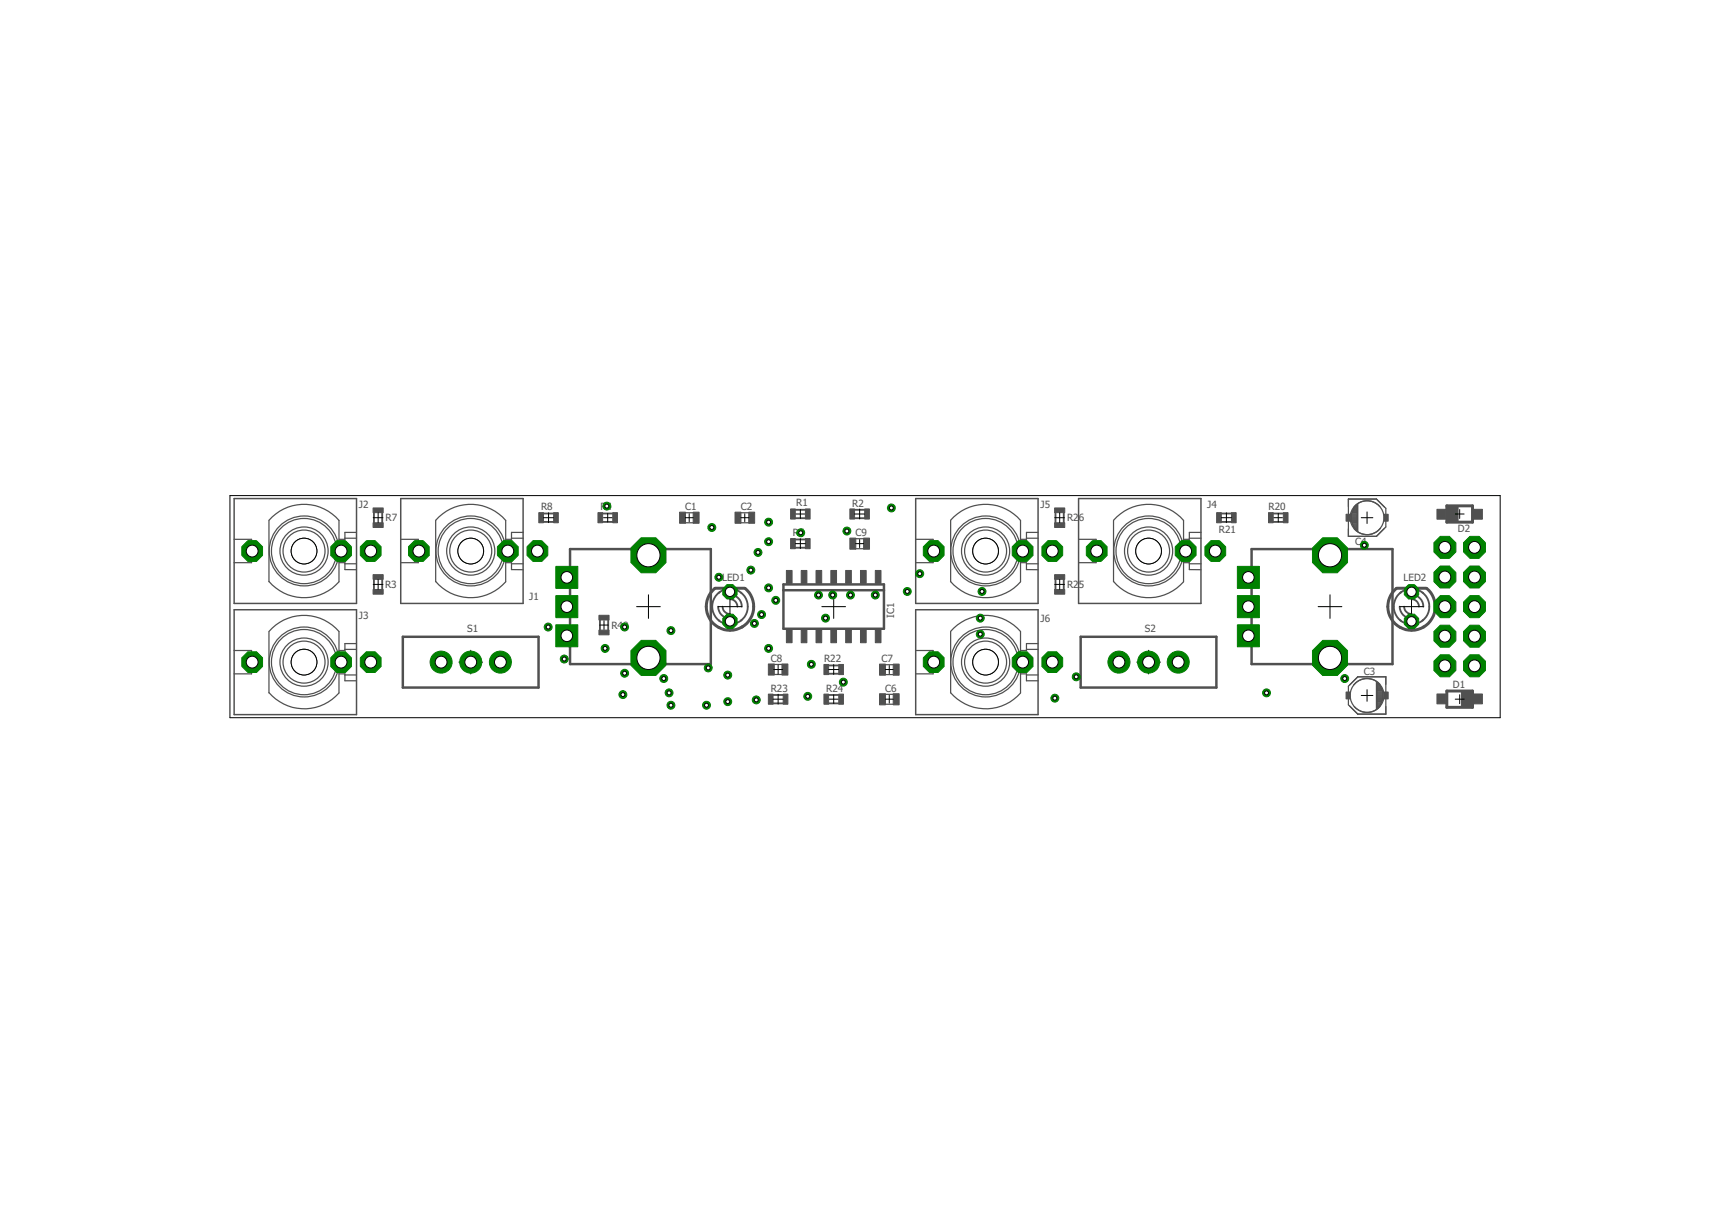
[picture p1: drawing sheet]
<svg xmlns="http://www.w3.org/2000/svg" width="297mm" height="210mm" viewBox="0 0 297 210" stroke-linecap="round" stroke-linejoin="round" font-family="sans-serif">
<defs><g id="words">
<g font-size="1.7" fill="#505050">
<text x="61.5" y="87">J2</text>
<text x="66.1" y="89.3">R7</text>
<text x="92.7" y="87.4">R8</text>
<text x="102.9" y="87.4">R4</text>
<text x="117.4" y="87.4">C1</text>
<text x="127" y="87.4">C2</text>
<text x="136.5" y="86.8">R1</text>
<text x="146.1" y="86.8">R2</text>
<text x="178.3" y="87">J5</text>
<text x="182.9" y="89.3">R2</text>
<text x="184.9" y="89.3">6</text>
<text x="206.9" y="87">J4</text>
<text x="217.4" y="87.4">R20</text>
<text x="135.9" y="91.9">R6</text>
<text x="146.6" y="91.8">C9</text>
<text x="208.9" y="91.2">R21</text>
<text x="232.3" y="93.5">C4</text>
<text x="249.9" y="91.2">D2</text>
<text x="66" y="100.7">R3</text>
<text x="123.8" y="99.6">LED1</text>
<text x="182.9" y="100.8">R2</text>
<text x="184.9" y="100.8">5</text>
<text x="240.6" y="99.6">LED2</text>
<text x="61.5" y="106">J3</text>
<text x="90.7" y="102.8">J1</text>
<text x="104.8" y="107.7">R40</text>
<text x="153.3" y="105.9" transform="rotate(-90 153.3 105.9)">IC1</text>
<text x="178.3" y="106.6">J6</text>
<text x="80.1" y="108.3">S1</text>
<text x="132.1" y="113.5">C8</text>
<text x="141.2" y="113.4">R22</text>
<text x="151.1" y="113.4">C7</text>
<text x="196.3" y="108.3">S2</text>
<text x="132.1" y="118.5">R23</text>
<text x="141.6" y="118.5">R24</text>
<text x="151.7" y="118.5">C6</text>
<text x="233.8" y="115.6">C3</text>
<text x="249" y="118">D1</text>
</g>
</g></defs>
<g fill="none" stroke="#505050" stroke-width=".21">
<path d="M40.1 92.4h3v4h-3M46.1 99.6a7.9 7.9 0 0 0 12 .1M46.1 89.2v10.5M46.1 89.1a7.9 7.9 0 0 1 12 .1v10.5M50.1 94.4h4M52.1 92.4v4M58.1 96.4h1v1.2h2M59.1 92.2h2M59.1 96.6h2M61.1 91.2h-2v1.2h-1M68.7 92.4h3v4h-3M74.7 99.6a7.9 7.9 0 0 0 12 .1"/>
<path d="M74.7 89.2v10.5M74.7 89.1a7.9 7.9 0 0 1 12 .1v10.5M78.7 94.4h4M80.7 92.4v4M86.7 96.4h1v1.2h2M87.7 92.2h2M87.7 96.6h2M89.7 91.2h-2v1.2h-1M117.4 89.6h1.5M117.4 87.9h1.5M127 89.6h1.4M127 87.9h1.4"/>
<path d="M146.6 94h1.5M146.6 92.3h1.5M156.9 92.4h3v4h-3M162.9 99.6a7.9 7.9 0 0 0 12 .1M162.9 89.1a7.9 7.9 0 0 1 12 .1v10.5M162.9 89.2v10.5M166.9 94.4h4M168.9 92.4v4M174.9 96.4h1v1.2h2M175.9 92.2h2M175.9 96.6h2M177.9 91.2h-2v1.2h-1"/>
<path d="M184.9 92.4h3v4h-3M190.9 99.6a7.9 7.9 0 0 0 12 .1M190.9 89.2v10.5M190.9 89.1a7.9 7.9 0 0 1 12 .1v10.5M194.9 94.4h4M196.9 92.4v4M202.9 96.4h1v1.2h1.9M203.9 92.2h2M203.9 96.6h2M205.9 91.2h-2v1.2h-1M231.1 85.5h4.8l1.6 1.6v3.2l-1.6 1.6h-4.8zM231.6 89.2h1"/>
<path d="M231.6 89h1M231.6 88.9h1M231.6 88.7h1M231.6 88.5h1M231.6 88.4h1M231.6 88.2h1M231.6 89.4h1M231.6 88h1M231.7 89.6h.9M231.7 87.8h.9M231.8 89.7h.8M231.8 87.7h.8"/>
<path d="M231.9 89.9h.7M231.9 87.5h.7M231.9 90.1h.7M231.9 87.3h.7M232 90.3h.6M232 87.2h.6M232 87.1l.6-.6v4.4a2.88 2.88 0 0 1-.6-3.8zM232.1 86.8a2.92 2.92 0 0 1 4.4 0M232.1 90.4h.5M232.1 87h.5M232.3 90.6h.3M232.3 86.8h.3"/>
<path d="M232.5 90.8h.1M232.5 86.7h.1M232.7 86.3v4.8M235.9 85.5l1.4 1.4M236.6 90.5a2.92 2.92 0 0 1-4.5 .1M40.1 111.5h3v4h-3M46.1 108.2v10.5M46.1 108.2a7.9 7.9 0 0 1 12 0M50.1 113.5h4M52.1 111.5v4M58.1 108.2v10.5a7.9 7.9 0 0 1-12 0M58.1 115.5h1v1.1h2"/>
<path d="M59.1 111.3h2M59.1 115.7h2M61.1 110.3h-2v1.2h-1M132.7 113.9h1.4M132.7 115.6h1.4M151.7 119h1.4M151.7 115.6h1.4M151.7 113.9h1.4M156.9 111.5h3v4h-3M162.9 108.2a7.9 7.9 0 0 1 12 0M162.9 108.2v10.5M166.9 113.5h4"/>
<path d="M168.9 111.5v4M174.9 108.2v10.5a7.9 7.9 0 0 1-12 0M174.9 115.5h1v1.1h2M175.9 111.3h2M175.9 115.7h2M177.9 110.3h-2v1.2h-1M231.1 117.6l1.6-1.6h4.8v6.4h-4.8l-1.6-1.6zM235.9 116.8v4.8M236 117a2.82 2.82 0 0 1 0 4.4zM236 119.9h1M236 119.7h1M236 119.5h1"/>
<path d="M236 119.4h1M236 119.2h1M236 119h1M236 118.9h1M236 118.7h1M236 118.5h1M236 118.3h.9M236 118.2h.9M236 118h.8M236 117.8h.7M236 117.7h.7M236 117.5h.5"/>
<path d="M236 117.3h.4M236 117.2h.2M236 117h.1M236.5 117.3a2.92 2.92 0 0 0-4.5 .1M151.7 120.7h1.4M231.3 121l1.4 1.4M232.1 121.1a2.92 2.92 0 0 0 4.4 0M236 121.3h.1M236 121.1h.3M236 120.9h.5M236 120.8h.6M236 120.6h.7"/>
<path d="M236 120.4h.8M236 120.2h.8M236 120.1h.9"/>
<circle cx="52.1" cy="94.4" r="5.6"/>
<circle cx="52.1" cy="94.4" r="4.1"/>
<circle cx="52.1" cy="94.4" r="3.6"/>
<circle cx="52.1" cy="94.4" r="6"/>
<circle cx="80.7" cy="94.4" r="5.6"/>
<circle cx="80.7" cy="94.4" r="4.1"/>
<circle cx="80.7" cy="94.4" r="3.6"/>
<circle cx="80.7" cy="94.4" r="6"/>
<circle cx="168.9" cy="94.4" r="5.6"/>
<circle cx="168.9" cy="94.4" r="4.1"/>
<circle cx="168.9" cy="94.4" r="3.6"/>
<circle cx="169" cy="94.4" r="6"/>
<circle cx="196.9" cy="94.4" r="5.6"/>
<circle cx="196.9" cy="94.4" r="4.1"/>
<circle cx="196.9" cy="94.4" r="3.6"/>
<circle cx="196.9" cy="94.4" r="6"/>
<circle cx="234.3" cy="88.7" r="2.9"/>
<circle cx="52.1" cy="113.5" r="5.6"/>
<circle cx="52.1" cy="113.5" r="4.1"/>
<circle cx="52.1" cy="113.5" r="3.6"/>
<circle cx="52.1" cy="113.4" r="6"/>
<circle cx="168.9" cy="113.5" r="5.6"/>
<circle cx="168.9" cy="113.5" r="4.1"/>
<circle cx="168.9" cy="113.5" r="3.6"/>
<circle cx="169" cy="113.4" r="6"/>
<circle cx="234.3" cy="119.2" r="2.9"/>
</g>
<path d="M40.1 85.4h21v18h-21zM68.7 85.4h21v18h-21zM157 85.4h20.9v18h-20.9zM184.9 85.4h20.9v18h-20.9zM40.1 104.5h21v17.9h-21zM157 104.5h20.9v17.9h-20.9z" fill="none" stroke="#505050" stroke-width=".25"/>
<g fill="none" stroke="#505050" stroke-width=".32">
<path d="M64.1 87.8v1.8M64.1 99.3v1.7M65.5 87.8v1.8M65.5 99.3v1.7M93.2 88h1.7M93.2 89.4h1.7M103.3 88h1.7M103.3 89.4h1.7M136.3 87.4h1.7M136.3 88.8h1.7M136.3 93.9h1.7M136.3 92.4h1.7"/>
<path d="M146.5 87.4h1.7M146.5 88.8h1.7M180.9 87.8v1.8M180.9 99.3v1.7M182.3 87.8v1.8M182.3 99.3v1.7M209.3 88h1.8M209.3 89.4h1.8M218.2 88h1.7M218.2 89.4h1.7M102.8 106.3v1.7M104.2 106.3v1.7"/>
<path d="M123.1 103.9a2.02 2.02 0 0 0 2 2.1M123.4 101.5a3 3 0 0 0-.1 4.9M123.8 103.9a1.25 1.25 0 0 0 1.3 1.3M125.1 102.7a1.25 1.25 0 0 1 1.3 1.2M125.1 101.9a2.02 2.02 0 0 1 2 2M127 101.5a3.1 3.1 0 0 1 0 4.8M127.1 101.6a3.1 3.1 0 0 0-4 0M127.1 106.2a3.1 3.1 0 0 1-3.9 .1M132.5 119.1h1.7M142 114h1.8M142 115.4h1.8M142 119.1h1.8"/>
<path d="M239.9 103.9a2.02 2.02 0 0 0 2 2.1M240.2 101.5a3 3 0 0 0-.1 4.9M240.7 103.9a1.25 1.25 0 0 0 1.2 1.3M241.9 102.7a1.25 1.25 0 0 1 1.3 1.2M241.9 101.9a2.02 2.02 0 0 1 2.1 2M243.8 101.5a3.1 3.1 0 0 1 0 4.8M243.9 101.6a3.1 3.1 0 0 0-3.9 0M244 106.2a3.1 3.1 0 0 1-4 .1M132.5 120.5h1.7M142 120.5h1.8"/>
</g>
<path d="M248 86.7h4.4v2.8h-4.4zM122.5 100.8a4.1 4.1 0 0 0-.7 5.5 4.1 4.1 0 0 0 5.5 1.1M122.6 100.8h5.1M127.7 100.8a4.1 4.1 0 0 1-.6 6.7M239.3 100.8a4.1 4.1 0 0 0 .7 6.7M239.4 100.8h5.1M244.1 107.4a4.1 4.1 0 0 1-4.1 .1M244.6 100.8a4.1 4.1 0 0 1-.6 6.7M248 118.4h4.4v2.8h-4.4z" fill="none" stroke="#505050" stroke-width=".51"/>
<path d="M97.7 94.1h24.1v19.7h-24.1zM214.5 94.1h24.2v19.7h-24.2zM69 109.1h23.3v8.7h-23.3zM134.3 100.1h17.2v7.6h-17.2zM134.3 101.1h17.2M185.2 109.1h23.3v8.7h-23.3z" fill="none" stroke="#505050" stroke-width=".42"/>
<g fill="#505050" stroke="#505050" stroke-width=".17">
<path d="M118.8 87.8h1v1.9h-1z"/>
<path d="M116.5 87.8h1v1.9h-1z"/>
<path d="M128.3 87.8h1v1.9h-1z"/>
<path d="M126 87.8h1v1.9h-1z"/>
<path d="M237.2 118.6h.7v1.2h-.7z"/>
<path d="M230.7 118.6h.7v1.2h-.7z"/>
<path d="M230.7 88.1h.7v1.2h-.7z"/>
<path d="M237.2 88.1h.7v1.2h-.7z"/>
<path d="M153.1 118.9h1v1.9h-1z"/>
<path d="M150.7 118.9h1.1v1.9h-1.1z"/>
<path d="M153.1 113.8h1v1.9h-1z"/>
<path d="M150.7 113.8h1.1v1.9h-1.1z"/>
<path d="M131.7 113.8h1v1.9h-1z"/>
<path d="M134 113.8h1v1.9h-1z"/>
<path d="M148 92.2h1v1.9h-1z"/>
<path d="M145.7 92.2h1v1.9h-1z"/>
<path d="M252.6 118.9h1.5v1.7h-1.5z"/>
<path d="M246.3 118.9h1.5v1.7h-1.5z"/>
<path d="M250.5 118.5h1.8v2.7h-1.8z"/>
<path d="M246.3 87.3h1.5v1.7h-1.5z"/>
<path d="M252.6 87.3h1.5v1.7h-1.5z"/>
<path d="M248.1 86.7h1.8v2.7h-1.8z"/>
<path d="M150 97.7h1v2.2h-1z"/>
<path d="M147.5 97.7h1v2.2h-1z"/>
<path d="M144.9 97.7h1v2.2h-1z"/>
<path d="M142.4 97.7h1v2.2h-1z"/>
<path d="M142.4 107.9h1v2.2h-1z"/>
<path d="M144.9 107.9h1v2.2h-1z"/>
<path d="M147.5 107.9h1v2.2h-1z"/>
<path d="M150 107.9h1v2.2h-1z"/>
<path d="M139.9 97.7h.9v2.2h-.9z"/>
<path d="M137.3 97.7h1v2.2h-1z"/>
<path d="M134.8 97.7h1v2.2h-1z"/>
<path d="M134.8 107.9h1v2.2h-1z"/>
<path d="M137.3 107.9h1v2.2h-1z"/>
<path d="M139.9 107.9h.9v2.2h-.9z"/>
<path d="M135.5 87.2h.8v1.7h-.8z"/>
<path d="M138 87.2h.9v1.7h-.9z"/>
<path d="M148.2 87.2h.8v1.7h-.8z"/>
<path d="M145.7 87.2h.8v1.7h-.8z"/>
<path d="M217.4 87.8h.8v1.8h-.8z"/>
<path d="M220 87.8h.8v1.8h-.8z"/>
<path d="M211.1 87.8h.8v1.8h-.8z"/>
<path d="M208.5 87.8h.8v1.8h-.8z"/>
<path d="M141.2 113.9h.8v1.7h-.8z"/>
<path d="M143.8 113.9h.8v1.7h-.8z"/>
<path d="M131.7 118.9h.8v1.8h-.8z"/>
<path d="M134.2 118.9h.8v1.8h-.8z"/>
<path d="M143.8 118.9h.8v1.8h-.8z"/>
<path d="M141.2 118.9h.8v1.8h-.8z"/>
<path d="M180.8 98.5h1.7v.8h-1.7z"/>
<path d="M180.8 101h1.7v.8h-1.7z"/>
<path d="M180.8 89.6h1.7v.8h-1.7z"/>
<path d="M180.8 87h1.7v.8h-1.7z"/>
<path d="M63.9 98.5h1.8v.8h-1.8z"/>
<path d="M63.9 101h1.8v.8h-1.8z"/>
<path d="M105 87.8h.8v1.8h-.8z"/>
<path d="M102.5 87.8h.8v1.8h-.8z"/>
<path d="M138 92.3h.9v1.7h-.9z"/>
<path d="M135.5 92.3h.8v1.7h-.8z"/>
<path d="M63.9 89.6h1.8v.8h-1.8z"/>
<path d="M63.9 87h1.8v.8h-1.8z"/>
<path d="M94.9 87.8h.8v1.8h-.8z"/>
<path d="M92.4 87.8h.8v1.8h-.8z"/>
<path d="M102.7 108h1.7v.8h-1.7z"/>
<path d="M102.7 105.4h1.7v.8h-1.7z"/>
</g>
<g fill="none" stroke="#000" stroke-width=".17">
<path d="M50.1 94.4h4M52.1 92.4v4.1M64 88.7h1.6M64.8 87.9v1.6M64.8 99.3v1.7M78.7 94.4h4M80.7 92.4v4.1M93.2 88.7h1.7M94 87.9v1.7M103.4 88.7h1.5M104.2 88v1.5M117.5 88.7h1.3"/>
<path d="M118.1 88v1.4M127 88.7h1.4M127.7 88v1.4M136.3 93.2h1.7M136.4 88.1h1.5M137.2 87.3v1.5M137.2 92.3v1.7M146.5 88.1h1.7M146.7 93.2h1.3M147.3 87.2v1.7M147.3 92.5v1.3M166.9 94.4h4.1"/>
<path d="M168.9 92.4v4.1M180.8 88.7h1.7M181.6 87.9v1.6M181.6 99.3v1.7M194.8 94.4h4.1M196.9 92.4v4.1M209.3 88.7h1.8M210.2 87.9v1.7M218.4 88.7h1.4M219.1 88v1.5M233.3 88.7h2M234.3 87.7v2"/>
<path d="M249.4 88.1h1.6M250.2 87.3v1.5M50.1 113.5h4M52.1 111.4v4.1M64 100.1h1.6M78.7 113.5h4M80.7 111.4v4.1M102.8 107.1h1.5M103.5 106.4v1.4M109.1 103.9h4.1M111.1 101.9v4.1M123.1 103.9h4"/>
<path d="M125.1 101.9v4.1M132.5 119.8h1.7M132.6 114.7h1.6M133.4 114v1.5M133.4 119v1.6M140.9 103.9h4M142 114.7h1.7M142.2 119.8h1.4M142.9 101.9v4.1M142.9 113.9v1.7M142.9 119.1v1.4M151.7 119.8h1.4"/>
<path d="M151.7 114.7h1.4M152.4 114v1.4M152.4 119.1v1.4M166.9 113.5h4.1M168.9 111.4v4.1M180.8 100.1h1.7M194.8 113.5h4.1M196.9 111.4v4.1M225.9 103.9h4.1M228 101.9v4.1M233.3 119.2h2M234.3 118.2v2"/>
<path d="M239.9 103.9h4.1M241.9 101.9v4.1M249.4 119.8h1.6M250.2 119v1.6"/>
</g>
<circle cx="87" cy="94.4" r="1.93" fill="#008000" stroke="#008000" stroke-width=".17"/>
<circle cx="87" cy="94.4" r="1.02" fill="#fff" stroke="#000" stroke-width=".17"/>
<circle cx="71.8" cy="94.4" r="1.93" fill="#008000" stroke="#008000" stroke-width=".17"/>
<circle cx="71.8" cy="94.4" r="1.02" fill="#fff" stroke="#000" stroke-width=".17"/>
<circle cx="92.1" cy="94.4" r="1.93" fill="#008000" stroke="#008000" stroke-width=".17"/>
<circle cx="92.1" cy="94.4" r="1.02" fill="#fff" stroke="#000" stroke-width=".17"/>
<circle cx="58.5" cy="94.4" r="1.93" fill="#008000" stroke="#008000" stroke-width=".17"/>
<circle cx="58.5" cy="94.4" r="1.02" fill="#fff" stroke="#000" stroke-width=".17"/>
<circle cx="43.2" cy="94.4" r="1.93" fill="#008000" stroke="#008000" stroke-width=".17"/>
<circle cx="43.2" cy="94.4" r="1.02" fill="#fff" stroke="#000" stroke-width=".17"/>
<circle cx="63.5" cy="94.4" r="1.93" fill="#008000" stroke="#008000" stroke-width=".17"/>
<circle cx="63.5" cy="94.4" r="1.02" fill="#fff" stroke="#000" stroke-width=".17"/>
<circle cx="58.5" cy="113.5" r="1.93" fill="#008000" stroke="#008000" stroke-width=".17"/>
<circle cx="58.5" cy="113.5" r="1.02" fill="#fff" stroke="#000" stroke-width=".17"/>
<circle cx="43.2" cy="113.5" r="1.93" fill="#008000" stroke="#008000" stroke-width=".17"/>
<circle cx="43.2" cy="113.5" r="1.02" fill="#fff" stroke="#000" stroke-width=".17"/>
<circle cx="63.5" cy="113.5" r="1.93" fill="#008000" stroke="#008000" stroke-width=".17"/>
<circle cx="63.5" cy="113.5" r="1.02" fill="#fff" stroke="#000" stroke-width=".17"/>
<circle cx="203.2" cy="94.4" r="1.93" fill="#008000" stroke="#008000" stroke-width=".17"/>
<circle cx="203.2" cy="94.4" r="1.02" fill="#fff" stroke="#000" stroke-width=".17"/>
<circle cx="188" cy="94.4" r="1.93" fill="#008000" stroke="#008000" stroke-width=".17"/>
<circle cx="188" cy="94.4" r="1.02" fill="#fff" stroke="#000" stroke-width=".17"/>
<circle cx="208.3" cy="94.4" r="1.93" fill="#008000" stroke="#008000" stroke-width=".17"/>
<circle cx="208.3" cy="94.4" r="1.02" fill="#fff" stroke="#000" stroke-width=".17"/>
<circle cx="175.3" cy="94.4" r="1.93" fill="#008000" stroke="#008000" stroke-width=".17"/>
<circle cx="175.3" cy="94.4" r="1.02" fill="#fff" stroke="#000" stroke-width=".17"/>
<circle cx="160" cy="94.4" r="1.93" fill="#008000" stroke="#008000" stroke-width=".17"/>
<circle cx="160" cy="94.4" r="1.02" fill="#fff" stroke="#000" stroke-width=".17"/>
<circle cx="180.4" cy="94.4" r="1.93" fill="#008000" stroke="#008000" stroke-width=".17"/>
<circle cx="180.4" cy="94.4" r="1.02" fill="#fff" stroke="#000" stroke-width=".17"/>
<circle cx="175.3" cy="113.5" r="1.93" fill="#008000" stroke="#008000" stroke-width=".17"/>
<circle cx="175.3" cy="113.5" r="1.02" fill="#fff" stroke="#000" stroke-width=".17"/>
<circle cx="160" cy="113.5" r="1.93" fill="#008000" stroke="#008000" stroke-width=".17"/>
<circle cx="160" cy="113.5" r="1.02" fill="#fff" stroke="#000" stroke-width=".17"/>
<circle cx="180.4" cy="113.5" r="1.93" fill="#008000" stroke="#008000" stroke-width=".17"/>
<circle cx="180.4" cy="113.5" r="1.02" fill="#fff" stroke="#000" stroke-width=".17"/>
<circle cx="252.7" cy="93.8" r="2.04" fill="#008000" stroke="#008000" stroke-width=".17"/>
<circle cx="252.7" cy="93.8" r="1.02" fill="#fff" stroke="#000" stroke-width=".17"/>
<circle cx="247.6" cy="93.8" r="2.04" fill="#008000" stroke="#008000" stroke-width=".17"/>
<circle cx="247.6" cy="93.8" r="1.02" fill="#fff" stroke="#000" stroke-width=".17"/>
<circle cx="252.7" cy="98.9" r="2.04" fill="#008000" stroke="#008000" stroke-width=".17"/>
<circle cx="252.7" cy="98.9" r="1.02" fill="#fff" stroke="#000" stroke-width=".17"/>
<circle cx="247.6" cy="98.9" r="2.04" fill="#008000" stroke="#008000" stroke-width=".17"/>
<circle cx="247.6" cy="98.9" r="1.02" fill="#fff" stroke="#000" stroke-width=".17"/>
<circle cx="252.7" cy="103.9" r="2.04" fill="#008000" stroke="#008000" stroke-width=".17"/>
<circle cx="252.7" cy="103.9" r="1.02" fill="#fff" stroke="#000" stroke-width=".17"/>
<circle cx="247.6" cy="103.9" r="2.04" fill="#008000" stroke="#008000" stroke-width=".17"/>
<circle cx="247.6" cy="103.9" r="1.02" fill="#fff" stroke="#000" stroke-width=".17"/>
<circle cx="252.7" cy="109" r="2.04" fill="#008000" stroke="#008000" stroke-width=".17"/>
<circle cx="252.7" cy="109" r="1.02" fill="#fff" stroke="#000" stroke-width=".17"/>
<circle cx="247.6" cy="109" r="2.04" fill="#008000" stroke="#008000" stroke-width=".17"/>
<circle cx="247.6" cy="109" r="1.02" fill="#fff" stroke="#000" stroke-width=".17"/>
<circle cx="252.7" cy="114.1" r="2.04" fill="#008000" stroke="#008000" stroke-width=".17"/>
<circle cx="252.7" cy="114.1" r="1.02" fill="#fff" stroke="#000" stroke-width=".17"/>
<circle cx="247.6" cy="114.1" r="2.04" fill="#008000" stroke="#008000" stroke-width=".17"/>
<circle cx="247.6" cy="114.1" r="1.02" fill="#fff" stroke="#000" stroke-width=".17"/>
<circle cx="125.1" cy="106.5" r="1.33" fill="#008000" stroke="#008000" stroke-width=".17"/>
<circle cx="125.1" cy="106.5" r=".8" fill="#fff" stroke="#000" stroke-width=".17"/>
<circle cx="125.1" cy="101.4" r="1.33" fill="#008000" stroke="#008000" stroke-width=".17"/>
<circle cx="125.1" cy="101.4" r=".8" fill="#fff" stroke="#000" stroke-width=".17"/>
<circle cx="241.9" cy="106.5" r="1.33" fill="#008000" stroke="#008000" stroke-width=".17"/>
<circle cx="241.9" cy="106.5" r=".8" fill="#fff" stroke="#000" stroke-width=".17"/>
<circle cx="241.9" cy="101.4" r="1.33" fill="#008000" stroke="#008000" stroke-width=".17"/>
<circle cx="241.9" cy="101.4" r=".8" fill="#fff" stroke="#000" stroke-width=".17"/>
<path d="M212.1 97h3.8v3.8h-3.8z" fill="#008000" stroke="#008000" stroke-width=".17"/>
<circle cx="214" cy="98.9" r=".99" fill="#fff" stroke="#000" stroke-width=".17"/>
<path d="M212.1 102.1h3.8v3.7h-3.8z" fill="#008000" stroke="#008000" stroke-width=".17"/>
<circle cx="214" cy="103.9" r=".99" fill="#fff" stroke="#000" stroke-width=".17"/>
<path d="M212.1 107.1h3.8v3.7h-3.8z" fill="#008000" stroke="#008000" stroke-width=".17"/>
<circle cx="214" cy="108.9" r=".99" fill="#fff" stroke="#000" stroke-width=".17"/>
<circle cx="228" cy="95.1" r="3.3" fill="#008000" stroke="#008000" stroke-width=".17"/>
<circle cx="228" cy="95.1" r="1.99" fill="#fff" stroke="#000" stroke-width=".17"/>
<circle cx="228" cy="112.7" r="3.3" fill="#008000" stroke="#008000" stroke-width=".17"/>
<circle cx="228" cy="112.7" r="1.99" fill="#fff" stroke="#000" stroke-width=".17"/>
<path d="M95.3 97h3.7v3.8h-3.7z" fill="#008000" stroke="#008000" stroke-width=".17"/>
<circle cx="97.2" cy="98.9" r=".99" fill="#fff" stroke="#000" stroke-width=".17"/>
<path d="M95.3 102.1h3.7v3.7h-3.7z" fill="#008000" stroke="#008000" stroke-width=".17"/>
<circle cx="97.2" cy="103.9" r=".99" fill="#fff" stroke="#000" stroke-width=".17"/>
<path d="M95.3 107.1h3.7v3.7h-3.7z" fill="#008000" stroke="#008000" stroke-width=".17"/>
<circle cx="97.2" cy="108.9" r=".99" fill="#fff" stroke="#000" stroke-width=".17"/>
<circle cx="111.1" cy="95.1" r="3.3" fill="#008000" stroke="#008000" stroke-width=".17"/>
<circle cx="111.1" cy="95.1" r="1.99" fill="#fff" stroke="#000" stroke-width=".17"/>
<circle cx="111.1" cy="112.7" r="3.3" fill="#008000" stroke="#008000" stroke-width=".17"/>
<circle cx="111.1" cy="112.7" r="1.99" fill="#fff" stroke="#000" stroke-width=".17"/>
<circle cx="75.6" cy="113.5" r="1.88" fill="#008000" stroke="#008000" stroke-width=".17"/>
<circle cx="75.6" cy="113.5" r="1.02" fill="#fff" stroke="#000" stroke-width=".17"/>
<circle cx="80.7" cy="113.5" r="1.88" fill="#008000" stroke="#008000" stroke-width=".17"/>
<circle cx="80.7" cy="113.5" r="1.02" fill="#fff" stroke="#000" stroke-width=".17"/>
<circle cx="85.8" cy="113.5" r="1.88" fill="#008000" stroke="#008000" stroke-width=".17"/>
<circle cx="85.8" cy="113.5" r="1.02" fill="#fff" stroke="#000" stroke-width=".17"/>
<circle cx="191.8" cy="113.5" r="1.88" fill="#008000" stroke="#008000" stroke-width=".17"/>
<circle cx="191.8" cy="113.5" r="1.02" fill="#fff" stroke="#000" stroke-width=".17"/>
<circle cx="196.9" cy="113.5" r="1.88" fill="#008000" stroke="#008000" stroke-width=".17"/>
<circle cx="196.9" cy="113.5" r="1.02" fill="#fff" stroke="#000" stroke-width=".17"/>
<circle cx="202" cy="113.5" r="1.88" fill="#008000" stroke="#008000" stroke-width=".17"/>
<circle cx="202" cy="113.5" r="1.02" fill="#fff" stroke="#000" stroke-width=".17"/>
<circle cx="104" cy="86.7" r=".68" fill="#008000" stroke="#008000" stroke-width=".17"/>
<circle cx="104" cy="86.7" r=".34" fill="#fff" stroke="#000" stroke-width=".17"/>
<circle cx="145.8" cy="102" r=".68" fill="#008000" stroke="#008000" stroke-width=".17"/>
<circle cx="145.8" cy="102" r=".34" fill="#fff" stroke="#000" stroke-width=".17"/>
<circle cx="141.5" cy="105.9" r=".68" fill="#008000" stroke="#008000" stroke-width=".17"/>
<circle cx="141.5" cy="105.9" r=".34" fill="#fff" stroke="#000" stroke-width=".17"/>
<circle cx="115" cy="120.8" r=".68" fill="#008000" stroke="#008000" stroke-width=".17"/>
<circle cx="115" cy="120.8" r=".34" fill="#fff" stroke="#000" stroke-width=".17"/>
<circle cx="138.5" cy="119.3" r=".68" fill="#008000" stroke="#008000" stroke-width=".17"/>
<circle cx="138.5" cy="119.3" r=".34" fill="#fff" stroke="#000" stroke-width=".17"/>
<circle cx="131.7" cy="111.1" r=".68" fill="#008000" stroke="#008000" stroke-width=".17"/>
<circle cx="131.7" cy="111.1" r=".34" fill="#fff" stroke="#000" stroke-width=".17"/>
<circle cx="131.7" cy="100.7" r=".68" fill="#008000" stroke="#008000" stroke-width=".17"/>
<circle cx="131.7" cy="100.7" r=".34" fill="#fff" stroke="#000" stroke-width=".17"/>
<circle cx="129.9" cy="94.7" r=".68" fill="#008000" stroke="#008000" stroke-width=".17"/>
<circle cx="129.9" cy="94.7" r=".34" fill="#fff" stroke="#000" stroke-width=".17"/>
<circle cx="131.7" cy="92.8" r=".68" fill="#008000" stroke="#008000" stroke-width=".17"/>
<circle cx="131.7" cy="92.8" r=".34" fill="#fff" stroke="#000" stroke-width=".17"/>
<circle cx="94" cy="107.4" r=".68" fill="#008000" stroke="#008000" stroke-width=".17"/>
<circle cx="94" cy="107.4" r=".34" fill="#fff" stroke="#000" stroke-width=".17"/>
<circle cx="107.1" cy="107.4" r=".68" fill="#008000" stroke="#008000" stroke-width=".17"/>
<circle cx="107.1" cy="107.4" r=".34" fill="#fff" stroke="#000" stroke-width=".17"/>
<circle cx="145.2" cy="91" r=".68" fill="#008000" stroke="#008000" stroke-width=".17"/>
<circle cx="145.2" cy="91" r=".34" fill="#fff" stroke="#000" stroke-width=".17"/>
<circle cx="128.7" cy="97.7" r=".68" fill="#008000" stroke="#008000" stroke-width=".17"/>
<circle cx="128.7" cy="97.7" r=".34" fill="#fff" stroke="#000" stroke-width=".17"/>
<circle cx="129.3" cy="106.8" r=".68" fill="#008000" stroke="#008000" stroke-width=".17"/>
<circle cx="129.3" cy="106.8" r=".34" fill="#fff" stroke="#000" stroke-width=".17"/>
<circle cx="139.1" cy="113.8" r=".68" fill="#008000" stroke="#008000" stroke-width=".17"/>
<circle cx="139.1" cy="113.8" r=".34" fill="#fff" stroke="#000" stroke-width=".17"/>
<circle cx="121.4" cy="114.4" r=".68" fill="#008000" stroke="#008000" stroke-width=".17"/>
<circle cx="121.4" cy="114.4" r=".34" fill="#fff" stroke="#000" stroke-width=".17"/>
<circle cx="115" cy="108.1" r=".68" fill="#008000" stroke="#008000" stroke-width=".17"/>
<circle cx="115" cy="108.1" r=".34" fill="#fff" stroke="#000" stroke-width=".17"/>
<circle cx="123.2" cy="98.9" r=".68" fill="#008000" stroke="#008000" stroke-width=".17"/>
<circle cx="123.2" cy="98.9" r=".34" fill="#fff" stroke="#000" stroke-width=".17"/>
<circle cx="133" cy="102.9" r=".68" fill="#008000" stroke="#008000" stroke-width=".17"/>
<circle cx="133" cy="102.9" r=".34" fill="#fff" stroke="#000" stroke-width=".17"/>
<circle cx="106.8" cy="119" r=".68" fill="#008000" stroke="#008000" stroke-width=".17"/>
<circle cx="106.8" cy="119" r=".34" fill="#fff" stroke="#000" stroke-width=".17"/>
<circle cx="129.6" cy="119.9" r=".68" fill="#008000" stroke="#008000" stroke-width=".17"/>
<circle cx="129.6" cy="119.9" r=".34" fill="#fff" stroke="#000" stroke-width=".17"/>
<circle cx="142.7" cy="102" r=".68" fill="#008000" stroke="#008000" stroke-width=".17"/>
<circle cx="142.7" cy="102" r=".34" fill="#fff" stroke="#000" stroke-width=".17"/>
<circle cx="230.5" cy="116.3" r=".68" fill="#008000" stroke="#008000" stroke-width=".17"/>
<circle cx="230.5" cy="116.3" r=".34" fill="#fff" stroke="#000" stroke-width=".17"/>
<circle cx="168" cy="108.7" r=".68" fill="#008000" stroke="#008000" stroke-width=".17"/>
<circle cx="168" cy="108.7" r=".34" fill="#fff" stroke="#000" stroke-width=".17"/>
<circle cx="168" cy="105.9" r=".68" fill="#008000" stroke="#008000" stroke-width=".17"/>
<circle cx="168" cy="105.9" r=".34" fill="#fff" stroke="#000" stroke-width=".17"/>
<circle cx="233.8" cy="93.4" r=".68" fill="#008000" stroke="#008000" stroke-width=".17"/>
<circle cx="233.8" cy="93.4" r=".34" fill="#fff" stroke="#000" stroke-width=".17"/>
<circle cx="131.7" cy="89.5" r=".68" fill="#008000" stroke="#008000" stroke-width=".17"/>
<circle cx="131.7" cy="89.5" r=".34" fill="#fff" stroke="#000" stroke-width=".17"/>
<circle cx="157.6" cy="98.3" r=".68" fill="#008000" stroke="#008000" stroke-width=".17"/>
<circle cx="157.6" cy="98.3" r=".34" fill="#fff" stroke="#000" stroke-width=".17"/>
<circle cx="144.5" cy="116.9" r=".68" fill="#008000" stroke="#008000" stroke-width=".17"/>
<circle cx="144.5" cy="116.9" r=".34" fill="#fff" stroke="#000" stroke-width=".17"/>
<circle cx="96.7" cy="112.9" r=".68" fill="#008000" stroke="#008000" stroke-width=".17"/>
<circle cx="96.7" cy="112.9" r=".34" fill="#fff" stroke="#000" stroke-width=".17"/>
<circle cx="180.8" cy="119.6" r=".68" fill="#008000" stroke="#008000" stroke-width=".17"/>
<circle cx="180.8" cy="119.6" r=".34" fill="#fff" stroke="#000" stroke-width=".17"/>
<circle cx="184.5" cy="116" r=".68" fill="#008000" stroke="#008000" stroke-width=".17"/>
<circle cx="184.5" cy="116" r=".34" fill="#fff" stroke="#000" stroke-width=".17"/>
<circle cx="130.5" cy="105.3" r=".68" fill="#008000" stroke="#008000" stroke-width=".17"/>
<circle cx="130.5" cy="105.3" r=".34" fill="#fff" stroke="#000" stroke-width=".17"/>
<circle cx="150" cy="102" r=".68" fill="#008000" stroke="#008000" stroke-width=".17"/>
<circle cx="150" cy="102" r=".34" fill="#fff" stroke="#000" stroke-width=".17"/>
<circle cx="137.2" cy="91.3" r=".68" fill="#008000" stroke="#008000" stroke-width=".17"/>
<circle cx="137.2" cy="91.3" r=".34" fill="#fff" stroke="#000" stroke-width=".17"/>
<circle cx="140.3" cy="102" r=".68" fill="#008000" stroke="#008000" stroke-width=".17"/>
<circle cx="140.3" cy="102" r=".34" fill="#fff" stroke="#000" stroke-width=".17"/>
<circle cx="124.7" cy="115.7" r=".68" fill="#008000" stroke="#008000" stroke-width=".17"/>
<circle cx="124.7" cy="115.7" r=".34" fill="#fff" stroke="#000" stroke-width=".17"/>
<circle cx="103.7" cy="111.1" r=".68" fill="#008000" stroke="#008000" stroke-width=".17"/>
<circle cx="103.7" cy="111.1" r=".34" fill="#fff" stroke="#000" stroke-width=".17"/>
<circle cx="122" cy="90.4" r=".68" fill="#008000" stroke="#008000" stroke-width=".17"/>
<circle cx="122" cy="90.4" r=".34" fill="#fff" stroke="#000" stroke-width=".17"/>
<circle cx="168.3" cy="101.3" r=".68" fill="#008000" stroke="#008000" stroke-width=".17"/>
<circle cx="168.3" cy="101.3" r=".34" fill="#fff" stroke="#000" stroke-width=".17"/>
<circle cx="155.5" cy="101.3" r=".68" fill="#008000" stroke="#008000" stroke-width=".17"/>
<circle cx="155.5" cy="101.3" r=".34" fill="#fff" stroke="#000" stroke-width=".17"/>
<circle cx="152.8" cy="87" r=".68" fill="#008000" stroke="#008000" stroke-width=".17"/>
<circle cx="152.8" cy="87" r=".34" fill="#fff" stroke="#000" stroke-width=".17"/>
<circle cx="113.8" cy="116.3" r=".68" fill="#008000" stroke="#008000" stroke-width=".17"/>
<circle cx="113.8" cy="116.3" r=".34" fill="#fff" stroke="#000" stroke-width=".17"/>
<circle cx="124.7" cy="120.2" r=".68" fill="#008000" stroke="#008000" stroke-width=".17"/>
<circle cx="124.7" cy="120.2" r=".34" fill="#fff" stroke="#000" stroke-width=".17"/>
<circle cx="217.1" cy="118.7" r=".68" fill="#008000" stroke="#008000" stroke-width=".17"/>
<circle cx="217.1" cy="118.7" r=".34" fill="#fff" stroke="#000" stroke-width=".17"/>
<circle cx="114.7" cy="118.7" r=".68" fill="#008000" stroke="#008000" stroke-width=".17"/>
<circle cx="114.7" cy="118.7" r=".34" fill="#fff" stroke="#000" stroke-width=".17"/>
<circle cx="107.1" cy="115.4" r=".68" fill="#008000" stroke="#008000" stroke-width=".17"/>
<circle cx="107.1" cy="115.4" r=".34" fill="#fff" stroke="#000" stroke-width=".17"/>
<circle cx="121.1" cy="120.8" r=".68" fill="#008000" stroke="#008000" stroke-width=".17"/>
<circle cx="121.1" cy="120.8" r=".34" fill="#fff" stroke="#000" stroke-width=".17"/>
<g fill="none" stroke="#000" stroke-width=".17">
<path d="M39.4 84.9h217.7v38.1h-217.7z"/>
<circle cx="80.7" cy="94.4" r="2.2"/>
</g>
<circle cx="80.7" cy="94.4" r="2.2" fill="#fff" stroke="#000" stroke-width=".17"/>
<circle cx="52.1" cy="94.4" r="2.2" fill="none" stroke="#000" stroke-width=".17"/>
<circle cx="52.1" cy="94.4" r="2.2" fill="#fff" stroke="#000" stroke-width=".17"/>
<circle cx="52.1" cy="113.5" r="2.2" fill="none" stroke="#000" stroke-width=".17"/>
<circle cx="52.1" cy="113.5" r="2.2" fill="#fff" stroke="#000" stroke-width=".17"/>
<circle cx="196.9" cy="94.4" r="2.2" fill="none" stroke="#000" stroke-width=".17"/>
<circle cx="196.9" cy="94.4" r="2.2" fill="#fff" stroke="#000" stroke-width=".17"/>
<circle cx="168.9" cy="94.4" r="2.2" fill="none" stroke="#000" stroke-width=".17"/>
<circle cx="168.9" cy="94.4" r="2.2" fill="#fff" stroke="#000" stroke-width=".17"/>
<circle cx="168.9" cy="113.5" r="2.2" fill="none" stroke="#000" stroke-width=".17"/>
<circle cx="168.9" cy="113.5" r="2.2" fill="#fff" stroke="#000" stroke-width=".17"/>
<use href="#words"/>
</svg>
